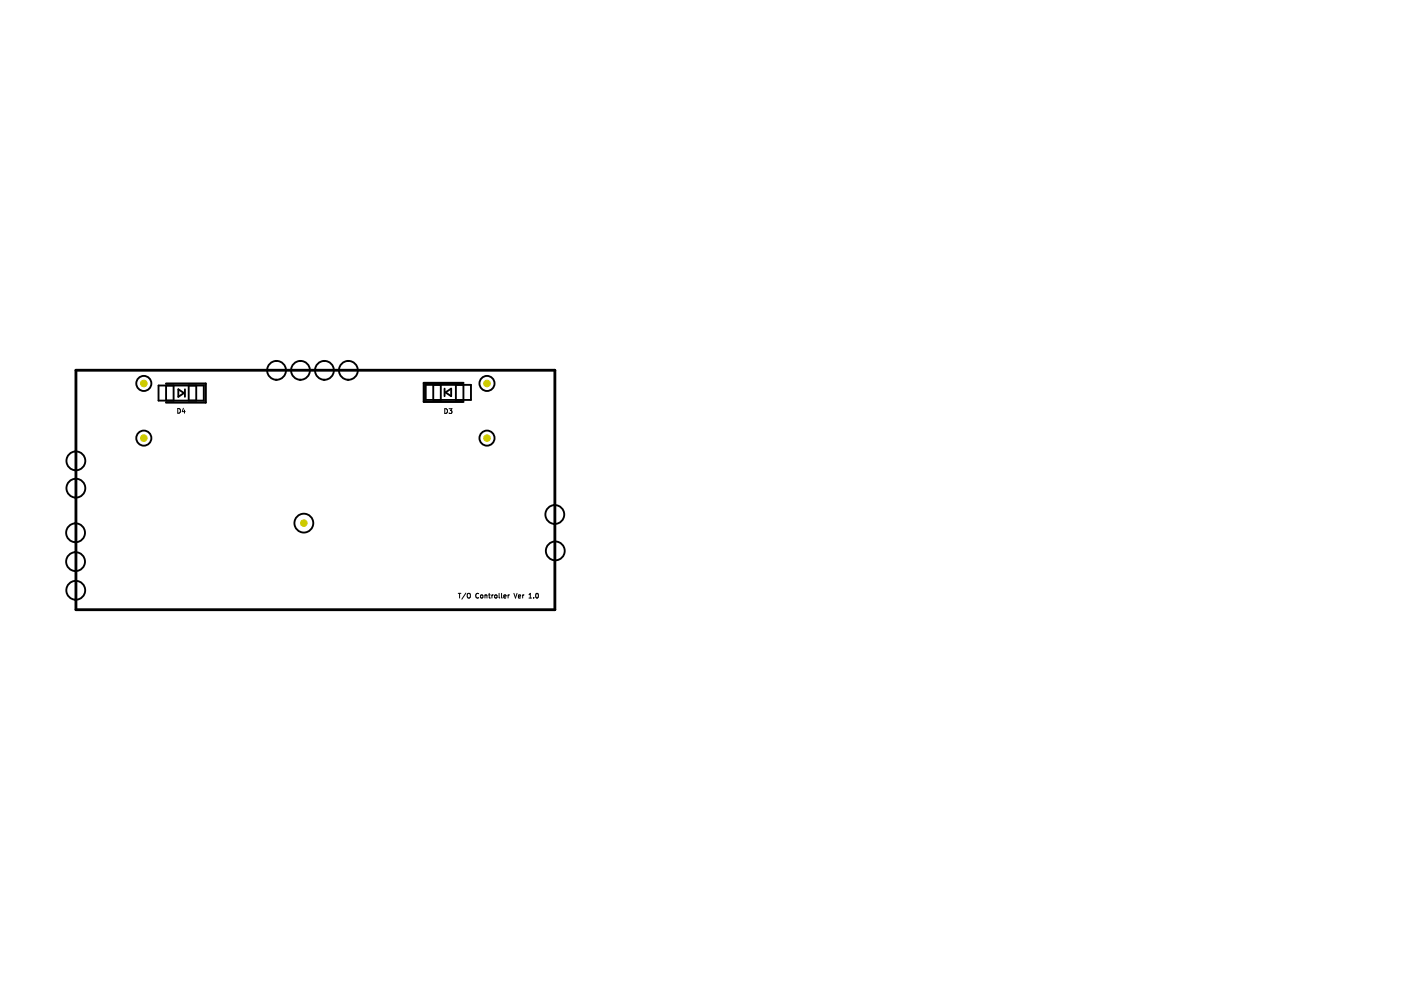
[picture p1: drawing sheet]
<svg xmlns="http://www.w3.org/2000/svg" width="297mm" height="210mm" viewBox="0 0 297 210" stroke-linecap="round" stroke-linejoin="round" font-family="sans-serif">
<g fill="none" stroke="#000" stroke-width=".21">
<path d="M37.7 86.6a.5 .5 0 0 1 .6 .5 .5 .5 0 0 1-.6 .5zM38.9 86.6l-.3 .7h.7M39.1 86.9v.7M94.3 86.7a.5 .5 0 0 1 .6 .5 .5 .5 0 0 1-.6 .5zM95.2 86.7h.6l-.3 .3 .3 .1v.5h-.6M97.2 125.8h.5M97.4 125.8v1M98.8 125.8l-.9 1.2M99.1 125.9l.2-.1 .4 .1v.6l-.1 .3-.5-.1zM101.5 125.9a.44 .44 0 0 0-.6 .4 .44 .44 0 0 0 .6 .4M101.9 126.2h.4v.6l-.4-.1zM102.8 126.2h.4v.6"/>
<path d="M102.8 126.1v.7M103.6 126.1h.4M103.7 125.8v.9l.3 .1M104.3 126.1v.7M104.3 126.2v.1M104.4 126.2h-.1M104.6 126.1l-.2 .1M104.9 126.2h.4v.6l-.4-.1zM105.3 126.2h.1M105.8 125.8v.9l.2 .1M106.3 125.8v.9l.2 .1M106.8 126.5l.5-.1-.1-.2-.2-.1-.2 .2 .1 .5h.3"/>
<path d="M107.7 126.1v.7M108 126.1l-.3 .2M109 125.8l.3 1 .3-1M109.9 126.5l.5-.1-.1-.2-.2-.1-.2 .2 .1 .5h.3M110.8 126.1v.7M110.9 126.2l-.1 .1M110.9 126.2h.1M111.1 126.1l-.2 .1M112.1 126.8h.6M112.1 126.1l.3-.3v1M113.1 126.7v.1M113.7 125.9l.1-.1a.49 .49 0 0 1 .4 .5 .49 .49 0 0 1-.5 .5l-.1-.4z"/>
</g>
<path d="M16.1 78.5h101.5v50.8h-101.5z" fill="none" stroke="#000" stroke-width=".6"/>
<g fill="none" stroke="#000" stroke-width=".4">
<path d="M33.6 81.7h9.6v3.2h-9.6zM35.2 81.7v3.2M36.8 81.7v3.2M37.8 82.5l1.2 .8-1.2 .8zM39.2 82.5v1.6M40 81.7v3.2M41.6 81.7v3.2M90.3 81.6h9.6v3.2h-9.6zM91.9 81.6v3.2M93.5 81.6v3.2M94.3 82.4v1.6M94.5 83.2l1.2-.8v1.6z"/>
<path d="M96.7 81.6v3.2M98.3 81.6v3.2"/>
<circle cx="58.6" cy="78.5" r="2"/>
<circle cx="63.7" cy="78.5" r="2"/>
<circle cx="68.8" cy="78.5" r="2"/>
<circle cx="73.9" cy="78.5" r="2"/>
<circle cx="16.1" cy="97.7" r="2"/>
<circle cx="30.5" cy="81.3" r="1.6"/>
<circle cx="30.5" cy="92.9" r="1.6"/>
<circle cx="103.3" cy="92.9" r="1.6"/>
<circle cx="103.3" cy="81.3" r="1.6"/>
<circle cx="16" cy="113" r="2"/>
<circle cx="16" cy="119.1" r="2"/>
<circle cx="16.1" cy="103.5" r="2"/>
<circle cx="64.4" cy="110.9" r="2"/>
<circle cx="117.6" cy="109.1" r="2"/>
<circle cx="117.7" cy="116.8" r="2"/>
<circle cx="16.1" cy="125.2" r="2"/>
</g>
<path d="M35.2 81.3h8.4v4h-8.4M98.3 81.2h-8.4v4h8.4" fill="none" stroke="#000" stroke-width=".48"/>
<g fill="#000">
<circle cx="58.6" cy="76.5" r=".2"/>
<circle cx="63.7" cy="76.5" r=".2"/>
<circle cx="68.8" cy="76.5" r=".2"/>
<circle cx="73.9" cy="76.5" r=".2"/>
<circle cx="16.1" cy="99.7" r=".2"/>
<circle cx="16.1" cy="95.7" r=".2"/>
<circle cx="58.6" cy="80.5" r=".2"/>
<circle cx="63.7" cy="80.5" r=".2"/>
<circle cx="68.8" cy="80.5" r=".2"/>
<circle cx="73.9" cy="80.5" r=".2"/>
<circle cx="16" cy="115" r=".2"/>
<circle cx="16" cy="111" r=".2"/>
<circle cx="16" cy="117.1" r=".2"/>
<circle cx="16.1" cy="101.5" r=".2"/>
<circle cx="16.1" cy="105.5" r=".2"/>
<circle cx="117.6" cy="111.1" r=".2"/>
<circle cx="117.6" cy="107.1" r=".2"/>
<circle cx="117.7" cy="118.8" r=".2"/>
<circle cx="117.7" cy="114.8" r=".2"/>
<circle cx="16" cy="121.1" r=".2"/>
<circle cx="16.1" cy="127.2" r=".2"/>
<circle cx="16.1" cy="123.2" r=".2"/>
</g>
<g fill="#cdca00" stroke="#cdca00" stroke-width=".21">
<circle cx="103.3" cy="92.9" r=".7"/>
<circle cx="103.3" cy="81.3" r=".7"/>
<circle cx="30.5" cy="92.9" r=".7"/>
<circle cx="30.5" cy="81.3" r=".7"/>
<circle cx="64.4" cy="110.9" r=".7"/>
</g>
</svg>
